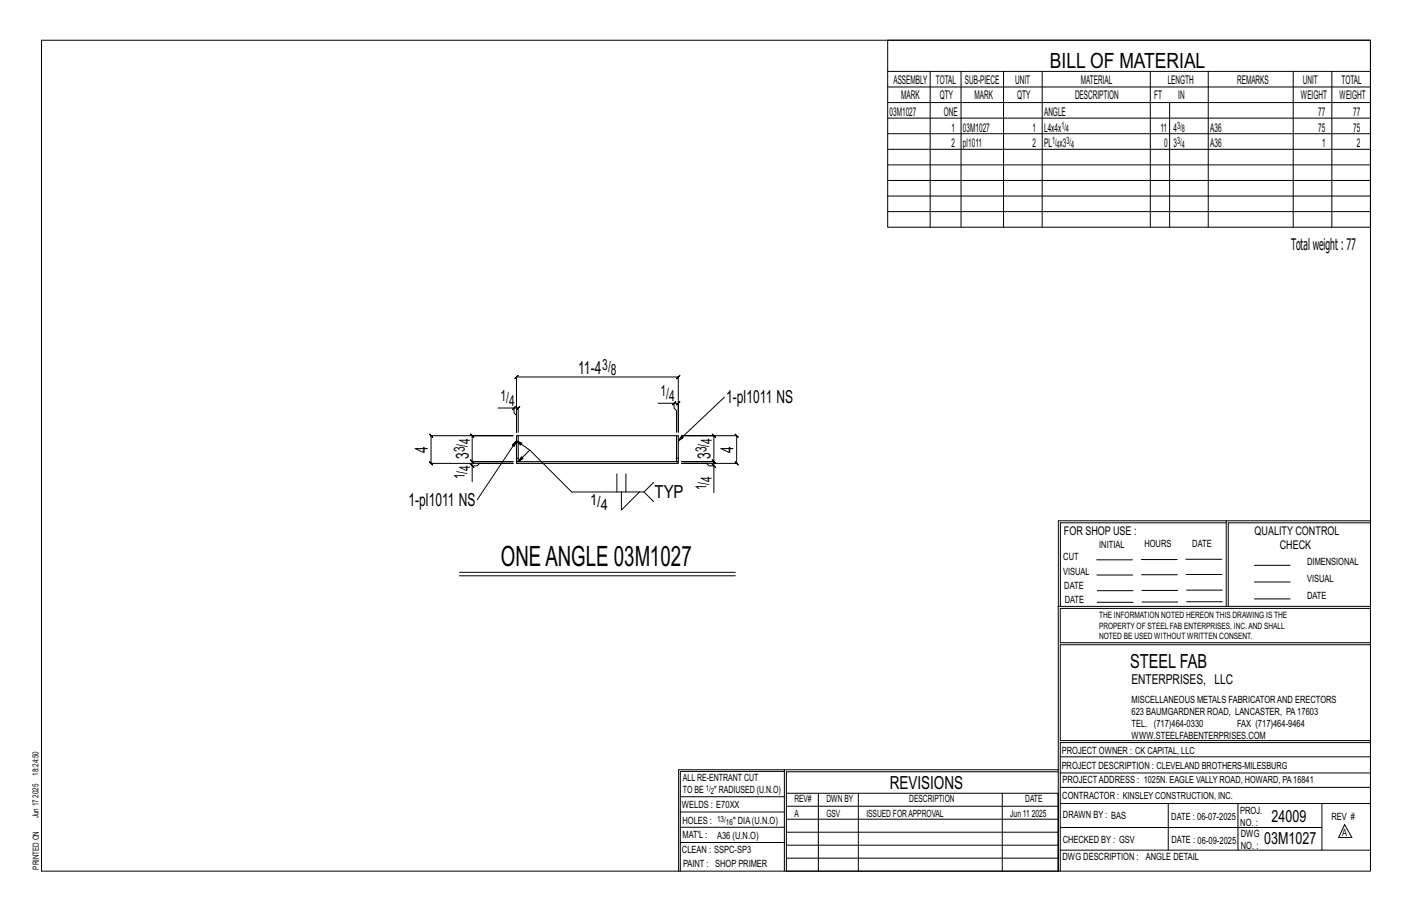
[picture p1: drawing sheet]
<svg xmlns="http://www.w3.org/2000/svg" width="432mm" height="279mm" viewBox="0 0 432 279" stroke-linecap="round" stroke-linejoin="round" font-family="sans-serif">
<defs><g id="words">
<text font-size="8.6" x="153.2" y="173">ONEANGLE 03M1027</text>
<text font-size="6.4" x="321.1" y="20.7">BILL OF MATERIAL</text>
<text font-size="5.9" x="345.6" y="204.1">STEEL FAB</text>
<g font-size="5.5">
<text x="176.8" y="114.2">11-4</text>
<text x="222.1" y="123.3">1-pl1011 NS</text>
<text x="130.8" y="138.4" transform="rotate(-90 130.8 138.4)">4</text>
<text x="143.4" y="140.4" transform="rotate(-90 143.4 140.4)">3</text>
<text x="217.3" y="140.4" transform="rotate(-90 217.3 140.4)">3</text>
<text x="224.3" y="138.4" transform="rotate(-90 224.3 138.4)">4</text>
<text x="124.9" y="154.7">1-pl1011 NS</text>
<text x="200.1" y="152.2">TYP</text>
<text x="272.2" y="241.1">REVISIONS</text>
</g>
<g font-size="5.1">
<text x="388.9" y="251.3">24009</text>
<text x="386.6" y="258.1">03M1027</text>
</g>
<text font-size="4.9" x="394.8" y="76.4">Totalweight : 77</text>
<g font-size="4.7">
<text x="184.2" y="113">3/</text>
<text x="186.8" y="114.7">8</text>
<text x="153.1" y="122.5">1/</text>
<text x="155.7" y="124.1">4</text>
<text x="202" y="121">1/</text>
<text x="204.6" y="122.7">4</text>
<text x="143.8" y="135.7" transform="rotate(-90 143.8 135.7)">4</text>
<text x="217.7" y="135.7" transform="rotate(-90 217.7 135.7)">4</text>
<text x="142.2" y="138.3" transform="rotate(-90 142.2 138.3)">3/</text>
<text x="143.8" y="143.9" transform="rotate(-90 143.8 143.9)">4</text>
<text x="216.1" y="138.3" transform="rotate(-90 216.1 138.3)">3/</text>
<text x="142.2" y="146.5" transform="rotate(-90 142.2 146.5)">1/</text>
<text x="216.1" y="149.9" transform="rotate(-90 216.1 149.9)">1/</text>
<text x="217.7" y="147.2" transform="rotate(-90 217.7 147.2)">4</text>
<text x="180.4" y="154.2">1/</text>
<text x="183.7" y="155.9">4</text>
</g>
<text font-size="4.2" x="346" y="209.1">ENTERPRISES, LLC</text>
<g font-size="3.7">
<text x="273.2" y="25.6">ASSEMBLY</text>
<text x="286.2" y="25.6">TOTAL</text>
<text x="295.1" y="25.6">SUB-PIECE</text>
<text x="310.4" y="25.6">UNIT</text>
<text x="330.5" y="25.6">MATERIAL</text>
<text x="357.1" y="25.6">LENGTH</text>
<text x="378.3" y="25.6">REMARKS</text>
<text x="398.4" y="25.6">UNIT</text>
<text x="410.2" y="25.6">TOTAL</text>
<text x="272.1" y="35.5">03M1027</text>
<text x="275.6" y="30.4">MARK</text>
<text x="287.4" y="30.4">QTY</text>
<text x="288.6" y="35.5">ONE</text>
<text x="298" y="30.4">MARK</text>
<text x="311" y="30.4">QTY</text>
<text x="319.3" y="35.5">ANGLE</text>
<text x="328.7" y="30.4">DESCRIPTION</text>
<text x="353" y="30.4">FT</text>
<text x="360.3" y="30.4">IN</text>
<text x="397.8" y="30.4">WEIGHT</text>
<text x="403.2" y="35.5">77</text>
<text x="409.6" y="30.4">WEIGHT</text>
<text x="413.8" y="35.5">77</text>
<text x="290.9" y="40.2">1</text>
<text x="294.5" y="40.2">03M1027</text>
<text x="315.8" y="40.2">1</text>
<text x="319.3" y="40.2">L4x4x</text>
<text x="354.9" y="40.2">11</text>
<text x="358.9" y="40.2">4</text>
<text x="370.1" y="40.2">A36</text>
<text x="403.2" y="40.2">75</text>
<text x="413.8" y="40.2">75</text>
<text x="290.9" y="45">2</text>
<text x="294.5" y="45">pl1011</text>
<text x="315.8" y="45">2</text>
<text x="319.3" y="45">PL x3</text>
<text x="356" y="45">0</text>
<text x="358.9" y="45">3</text>
<text x="370.1" y="45">A36</text>
<text x="404.3" y="45">1</text>
<text x="415" y="45">2</text>
<text x="325.3" y="163.4">FOR SHOP USE :</text>
<text x="383.7" y="163.4">QUALITY CONTROL</text>
<text x="391.4" y="167.8">CHECK</text>
</g>
<g font-size="3.1">
<text x="324.6" y="39.4">1/</text>
<text x="326" y="40.5">4</text>
<text x="360" y="39.4">3/</text>
<text x="361.4" y="40.5">8</text>
<text x="321.7" y="44.1">1/</text>
<text x="323.1" y="45.3">4</text>
<text x="326.1" y="44.1">3/</text>
<text x="327.5" y="45.3">4</text>
<text x="360" y="44.1">3/</text>
<text x="361.4" y="45.3">4</text>
<text x="336.2" y="167.4">INITIAL</text>
<text x="350" y="167.1">HOURS</text>
<text x="364.6" y="167.2">DATE</text>
<text x="325.2" y="171.3">CUT</text>
<text x="399.8" y="172.8">DIMENSIONAL</text>
<text x="325.1" y="175.8">VISUAL</text>
<text x="399.8" y="177.9">VISUAL</text>
<text x="325.5" y="180">DATE</text>
<text x="325.7" y="184.4">DATE</text>
<text x="399.8" y="183.1">DATE</text>
<text x="346" y="215">MISCELLANEOUS METALS FABRICATORAND ERECTORS</text>
<text x="346" y="218.6">623 BAUMGARDNER ROAD, LANCASTER, PA17603</text>
<text x="346" y="225.8">WWW.STEELFABENTERPRISES.COM</text>
<text x="346" y="222.2">TEL. (717)464-0330</text>
<text x="378.3" y="222.2">FAX (717)464-9464</text>
<text x="324.7" y="230.5">PROJECT OWNER : CK CAPITAL, LLC</text>
<text x="208.8" y="238.8">ALL RE-ENTRANT CUT</text>
<text x="324.7" y="235.1">PROJECT DESCRIPTION : CLEVELAND BROTHERS-MILESBURG</text>
<text x="324.9" y="239.5">PROJECTADDRESS : 1025N. EAGLE VALLY ROAD, HOWARD, PA16841</text>
<text x="208.8" y="242.5">TO BE</text>
<text x="218.4" y="242.5">&quot; RADIUSED (U.N.O)</text>
<text x="242.9" y="245.3">REV#</text>
<text x="252.7" y="245.3">DWN BY</text>
<text x="278.1" y="245.3">DESCRIPTION</text>
<text x="313.5" y="245.3">DATE</text>
<text x="324.9" y="244.2">CONTRACTOR : KINSLEY CONSTRUCTION, INC.</text>
<text x="208.5" y="247">WELDS : E70XX</text>
<text x="208.7" y="251.7">HOLES :</text>
<text x="224.2" y="251.8">&quot; DIA(U.N.O)</text>
<text x="242.9" y="249.9">A</text>
<text x="252.7" y="249.9">GSV</text>
<text x="264.9" y="249.9">ISSUED FORAPPROVAL</text>
<text x="309" y="249.9">Jun 11</text>
<text x="315.5" y="249.9">2025</text>
<text x="325.1" y="250">DRAWN BY : BAS</text>
<text x="358.2" y="250.5">DATE : 06-07-2025</text>
<text x="379.3" y="248.9">PROJ.</text>
<text x="407.2" y="250.5">REV #</text>
<text x="208.7" y="256.3">MAT'L :</text>
<text x="219.3" y="256.4">A36 (U.N.O)</text>
<text x="325" y="257.6">CHECKED BY : GSV</text>
<text x="358.3" y="257.7">DATE : 06-09-2025</text>
<text x="379.3" y="252.5">NO. :</text>
<text x="379.5" y="255.9">DWG</text>
<text x="410.5" y="255.5">A</text>
<text x="208.6" y="260.7">CLEAN : SSPC-SP3</text>
<text x="324.9" y="262.9">DWG DESCRIPTION :</text>
<text x="350.4" y="263">ANGLE DETAIL</text>
<text x="379.5" y="259.5">NO. :</text>
<text x="208.9" y="265">PAINT : SHOP PRIMER</text>
</g>
<g font-size="2.7">
<text x="336.1" y="189">THE INFORMATION NOTED HEREON THIS DRAWING IS THE</text>
<text x="336.1" y="195.4">NOTED BE USED WITHOUT WRITTEN CONSENT.</text>
<text x="336.1" y="192.2">PROPERTY OF STEEL FAB ENTERPRISES, INC.AND SHALL</text>
</g>
<g font-size="2.6">
<text x="215.9" y="241.8">1/</text>
<text x="217.4" y="242.7">2</text>
<text x="219.3" y="251.1">13/</text>
<text x="222" y="252.1">16</text>
</g>
<g font-size="2.5">
<text x="11.7" y="237.1" transform="rotate(-90 11.7 237.1)">18:24:50</text>
<text x="11.8" y="243.8" transform="rotate(-90 11.8 243.8)">2025</text>
<text x="11.8" y="250.1" transform="rotate(-90 11.8 250.1)">Jun 17</text>
<text x="11.9" y="265.8" transform="rotate(-90 11.9 265.8)">PRINTED ON</text>
</g>
</g></defs>
<g fill="none" stroke="#000" stroke-width=".31">
<path d="M12.7 12.3h406.4v254h-406.4zM271.5 12.3h147.6v57.2h-147.6zM271.5 21.8h147.6M271.5 26.6h147.6M271.5 31.4h147.6M271.5 36.1h147.6M284.5 21.8v47.7M293.9 21.8v47.7M306.9 21.8v47.7M318.7 21.8v47.7M351.8 21.8v47.7M357.7 31.4v38.1"/>
<path d="M369.5 21.8v47.7M395.5 21.8v47.7M407.3 21.8v47.7M271.5 40.9h147.6M271.5 45.6h147.6M271.5 50.4h147.6M271.5 55.2h147.6M271.5 59.9h147.6M271.5 64.7h147.6M157.2 124.7h1.3l-.5 .5 1-1-.5 .5v7.4M157.7 124.2l-1 1zM162 137.6l-4.1-2.8 1.7 .7-.4 .6-1.3-1.3-1.2 1.2 .6 .4 .6-1.6-12 18"/>
<path d="M201.3 123.3h4.8v1.5l.8 .7v6.6M206.1 123.3h1.3l-.5 .5 1-1-.5 .5v8.8v-16.9l.5-.5-1 1 .5-.5h-49.5l.5-.5-1 1 .5-.5v16.9v-5.1l-.7-.8v-1.5h-4.9M206.6 122.8l-1 1zM221.6 121.4l-14.2 13.4 1-1.5 .6 .5-1.6 1M143.9 141.9l1 1zM144.4 142.4v-1.3l.5 .5-1-1 .5 .5h12.5h-12.5l.5 .5-1-1 .5 .5v-7.9l.5 .5-1-1 .5 .5h12.5h-25.1l-.5-.5 1 1-.5-.5v8.5l-.5-.5 1 1-.5-.5h25.1h-10.3l-.7 .7h-1.5v4.9M158.5 141.1l1.5-.9-.6-.6-.9 1.5 3.5-3.5 12.8 12.8h22.1l3-2.9M188.6 144.9v5.5M190 150.4v5.5l5.6-5.5M191.4 144.9v5.5M196.9 150.4l3 2.9M217.8 141.9l1 1z"/>
<path d="M218.3 142.4v-1.3l.5 .5-1-1 .5 .5h-9.8h9.8l.5 .5-1-1 .5 .5v-7.9l.5 .5-1-1 .5 .5h-9.8h16.8l-.5-.5 1 1-.5-.5v8.5l-.5-.5 1 1-.5-.5h-16.8h7.6l.7 .7h1.5v8.2M375 159.8h-50.7v25.6M375 159.2h-51.3l-.1 107.1M419.1 159.2h-44.1v26.2M419.1 159.8h-43.5v25.6M140.5 175h84.4M140.5 176h84.4M335.4 171.1h10.9M335.4 175.8h11M349 171h11M349.1 175.7h11M362.7 171h10.9"/>
<path d="M362.7 175.6h11M383.6 172.8h11M383.6 177.9h11M323.7 185.4h95.4M335.5 184.1h11M335.5 180.6h11M349.2 184h11M349.2 180.5h11M362.9 180.4h10.9M362.9 184h10.9M383.6 183.1h11M419.1 186h-94.9v10.5h94.9"/>
<path d="M419.1 197.1h-94.9v29.3h94.9v.6h-94.9v39.3M239.9 235.8h-31.9v30.5M239.9 235.3h-32.4v31M323.6 235.3h-83.7v31M323.6 235.9h-83.1v6.6M324.2 236.3h94.9M324.2 231.4h94.9M208 252.9h31.9M208 257.5h31.9M208 243.6h31.9M208 248.2h31.9M240.5 242.5h83.1v23.8h-83.1z"/>
<path d="M240.5 258.4h83.1M240.5 254.4h83.1M240.5 250.4h83.1M240.5 246.5h83.1M250.3 242.5v23.8M262.5 242.5v23.8M306.5 242.5v23.8M324.2 253h80.1M324.2 245.6h94.9M324.2 259.9h94.9M324.2 240.7h94.9M357.3 245.6v14.3"/>
<path d="M378.6 245.6v14.3M404.3 245.6v14.3M411.2 252.1l2.2 3.9h-4zM240.5 262.3h83.1"/>
</g>
<path d="M157.9 133.2h.6v7.9h-.6zM158.5 133.2h48.9v7.9h-.5v-7.9M157.9 141.1h49.5v.6h-49.5z" fill="none" stroke="#000" stroke-width=".32"/>
<path d="M158.5 140.1h-.6M207.4 140.1h-.5" fill="none" stroke="#000" stroke-width=".31" stroke-dasharray="2 1.4"/>
<use href="#words"/>
</svg>
